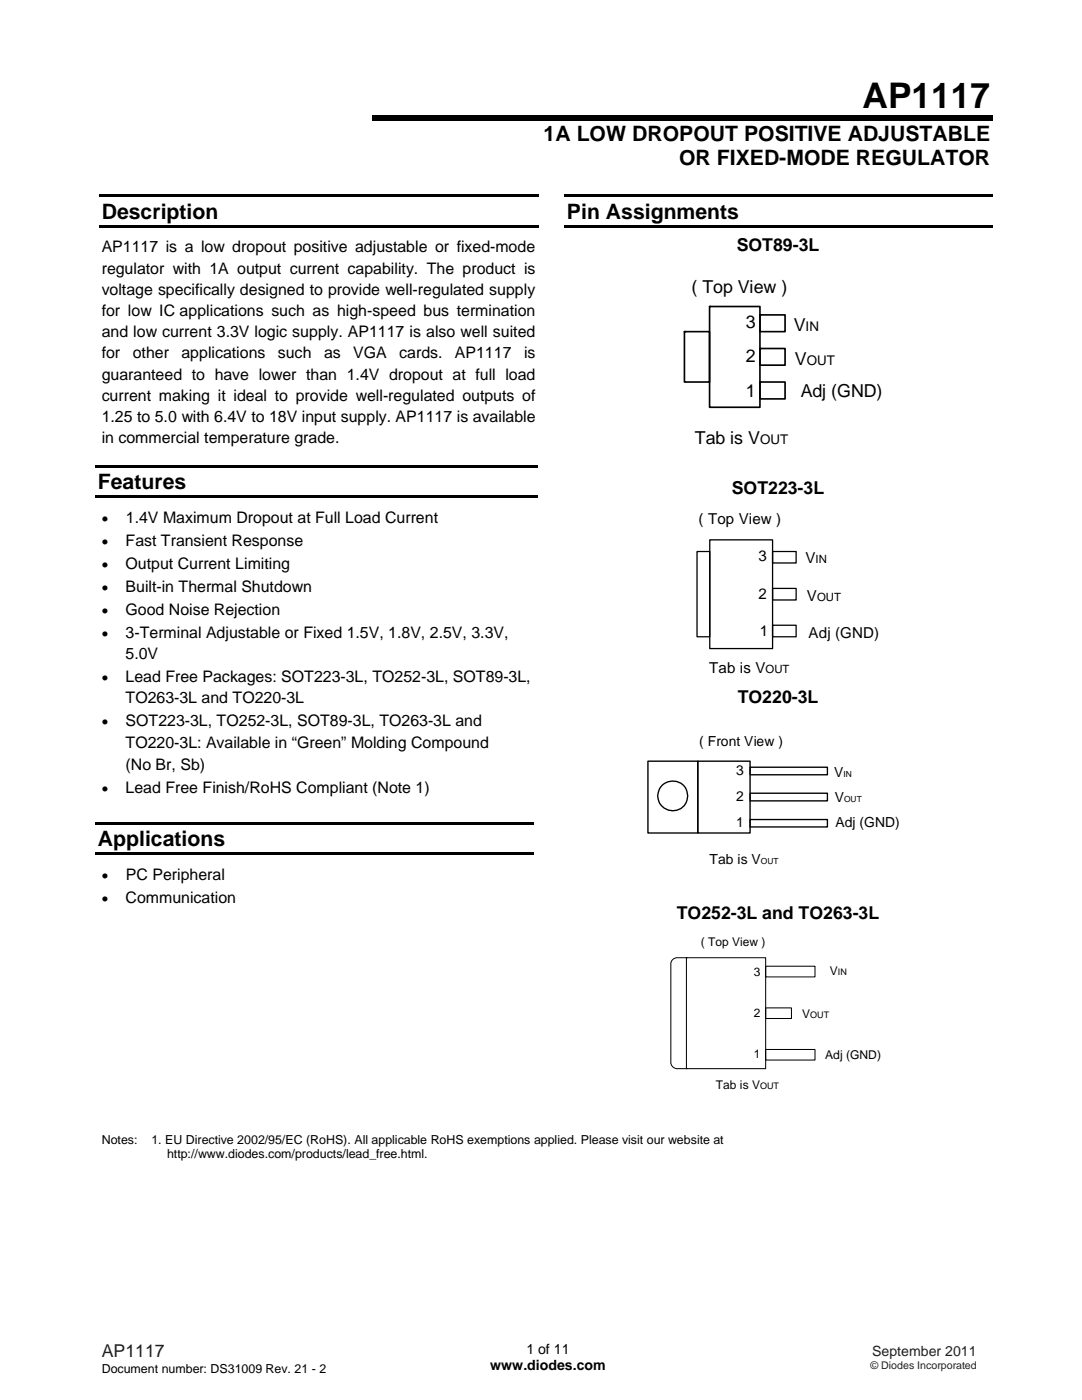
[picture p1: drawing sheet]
<svg xmlns="http://www.w3.org/2000/svg" width="216mm" height="279mm" viewBox="0 0 216 279" stroke-linecap="round" stroke-linejoin="round" font-family="sans-serif">
<defs><g id="words">
<text font-size="7" x="172.1" y="21.6">AP1117</text>
<g font-size="4.2">
<text x="108.5" y="28.1">1A LOW DROPOUT POSITIVE ADJUSTABLE</text>
<text x="135.5" y="33">OR FIXED-MODE REGULATOR</text>
<text x="20.3" y="43.6">Description</text>
<text x="113.1" y="43.6">Pin Assignments</text>
<text x="19.5" y="97.7">Features</text>
<text x="19.5" y="168.8">Applications</text>
</g>
<g font-size="3.6">
<text x="138" y="58.4">( Top View )</text>
<text x="148.8" y="65.4">3</text>
<text x="158.4" y="66">V</text>
<text x="148.8" y="72.2">2</text>
<text x="158.6" y="72.9">V</text>
<text x="148.8" y="79.2">1</text>
<text x="159.8" y="79.2">Adj (GND)</text>
<text x="138.7" y="88.6">Tab is V</text>
</g>
<g font-size="3.5">
<text x="147" y="50.1">SOT89-3L</text>
<text x="146" y="98.6">SOT223-3L</text>
<text x="147.2" y="140.2">TO220-3L</text>
<text x="135" y="183.4">TO252-3L and TO263-3L</text>
</g>
<text font-size="3.5" fill="#231f20" x="20.3" y="270.9">AP1117</text>
<g font-size="3.2">
<text x="20.3" y="50.4">AP1117 is a low dropout positive adjustable or fixed-mode</text>
<text x="20.3" y="54.6">regulator with 1A output current capability. The product is</text>
<text x="20.3" y="58.8">voltage specifically designed to provide well-regulated supply</text>
<text x="20.3" y="63.1">for low IC applications such as high-speed bus termination</text>
<text x="20.3" y="67.3">and low current 3.3V logic supply. AP1117 is also well suited</text>
<text x="20.3" y="71.5">for</text>
<text x="26.5" y="71.5">other</text>
<text x="36.2" y="71.5">applications</text>
<text x="55.4" y="71.5">such</text>
<text x="64.7" y="71.5">as</text>
<text x="70.5" y="71.5">VGA</text>
<text x="79.7" y="71.5">cards.</text>
<text x="90.8" y="71.5">AP1117</text>
<text x="104.6" y="71.5">is</text>
<text x="20.3" y="75.7">guaranteed to have lower than 1.4V dropout at full load</text>
<text x="20.3" y="80">current making it ideal to provide well-regulated outputs of</text>
<text x="20.3" y="84.2">1.25 to 5.0 with 6.4V to 18V input supply. AP1117 is available</text>
<text x="20.3" y="88.4">in commercial temperature grade.</text>
<text x="25.1" y="104.4">1.4V Maximum Dropout at Full Load Current</text>
<text x="25.1" y="109">Fast Transient Response</text>
<text x="25.1" y="113.5">Output Current Limiting</text>
<text x="25.1" y="118.1">Built-in Thermal Shutdown</text>
<text x="25.1" y="122.7">Good Noise Rejection</text>
<text x="25.1" y="127.3">3-Terminal Adjustable or Fixed 1.5V, 1.8V, 2.5V, 3.3V,</text>
<text x="25.1" y="131.5">5.0V</text>
<text x="25.1" y="136.1">Lead Free Packages: SOT223-3L, TO252-3L, SOT89-3L,</text>
<text x="25.1" y="140.4">TO263-3L and TO220-3L</text>
<text x="25.1" y="145">SOT223-3L, TO252-3L, SOT89-3L, TO263-3L and</text>
<text x="25.1" y="149.2">TO220-3L: Available in “Green” Molding Compound</text>
<text x="25.1" y="153.8">(No Br, Sb)</text>
<text x="25.1" y="158.3">Lead Free Finish/RoHS Compliant (Note 1)</text>
<text x="25.1" y="175.6">PC Peripheral</text>
<text x="25.1" y="180.1">Communication</text>
</g>
<g font-size="3">
<text x="139.4" y="104.5">( Top View )</text>
<text x="151.3" y="112">3</text>
<text x="160.7" y="112.4">V</text>
<text x="151.3" y="119.5">2</text>
<text x="161" y="120">V</text>
<text x="151.6" y="127">1</text>
<text x="161.4" y="127.4">Adj (GND)</text>
<text x="141.5" y="134.4">Tab is V</text>
</g>
<g font-size="2.8">
<text x="20.3" y="104.4">•</text>
<text x="20.3" y="109">•</text>
<text x="20.3" y="113.5">•</text>
<text x="20.3" y="118.1">•</text>
<text x="20.3" y="122.7">•</text>
<text x="20.3" y="127.3">•</text>
<text x="20.3" y="136.1">•</text>
<text x="20.3" y="145">•</text>
<text x="139.5" y="148.8">( Front View )</text>
<text x="146.9" y="154.7">3</text>
<text x="166.4" y="155.1">V</text>
<text x="20.3" y="158.3">•</text>
<text x="146.9" y="159.9">2</text>
<text x="166.6" y="160">V</text>
<text x="146.9" y="165.1">1</text>
<text x="166.7" y="165.1">Adj (GND)</text>
<text x="141.6" y="172.4">Tab is V</text>
<text x="20.3" y="175.6">•</text>
<text x="20.3" y="180.1">•</text>
<text x="97.8" y="273.5">www.diodes.com</text>
<text x="105" y="270.2">1 of 11</text>
</g>
<text font-size="2.8" fill="#231f20" x="174" y="270.6">September 2011</text>
<g font-size="2.7">
<text x="160.8" y="66">IN</text>
<text x="161" y="72.9">OUT</text>
<text x="151.7" y="88.6">OUT</text>
</g>
<g font-size="2.5">
<text x="20.3" y="228.3">Notes:</text>
<text x="30.2" y="228.3">1. EU Directive 2002/95/EC (RoHS). All applicable RoHS exemptions applied. Please visit our website at</text>
<text x="33.3" y="231.2">http://www.diodes.com/products/lead_free.html.</text>
<text x="20.3" y="274">Document number: DS31009 Rev. 21 - 2</text>
</g>
<g font-size="2.4">
<text x="139.8" y="188.9">( Top View )</text>
<text x="150.4" y="194.8">3</text>
<text x="165.6" y="194.6">V</text>
<text x="150.4" y="202.9">2</text>
<text x="160.1" y="203.2">V</text>
<text x="150.4" y="211.2">1</text>
<text x="164.7" y="211.4">Adj (GND)</text>
<text x="142.8" y="217.4">Tab is V</text>
</g>
<g font-size="2.3">
<text x="162.7" y="112.4">IN</text>
<text x="163" y="120">OUT</text>
<text x="152.7" y="134.4">OUT</text>
</g>
<text font-size="2.1" fill="#231f20" x="173.7" y="273.2">© Diodes Incorporated</text>
<g font-size="1.8">
<text x="167.2" y="194.6">IN</text>
<text x="161.7" y="203.2">OUT</text>
<text x="151.7" y="217.4">OUT</text>
</g>
<g font-size="1.7">
<text x="168.3" y="155.1">IN</text>
<text x="168.4" y="160">OUT</text>
<text x="151.8" y="172.4">OUT</text>
</g>
</g></defs>
<g fill="#000">
<path d="M19.8 38.8h87.6v.5h-87.6zM74.3 23.1h123.8v1.1h-123.8zM112.6 38.8h85.5v.5h-85.5zM19.8 44.9h87.6v.5h-87.6zM112.6 44.9h85.5v.5h-85.5zM19 92.8h88.4v.5h-88.4zM19 98.9h88.4v.5h-88.4zM19 164h87.6v.5h-87.6zM19 170.1h87.6v.5h-87.6z"/>
<circle cx="136.6" cy="66.2" r=".17"/>
<circle cx="141.6" cy="61.2" r=".17"/>
<circle cx="151.6" cy="69.6" r=".17"/>
<circle cx="151.6" cy="62.8" r=".17"/>
<circle cx="151.6" cy="76.2" r=".17"/>
</g>
<path d="M136.6 66.2h5v10h-5zM141.6 61.2h10v20.1h-10zM151.6 62.8h5.1v3.4h-5.1zM151.6 76.2h5.1v3.4h-5.1zM151.6 69.6h5.1v3.3h-5.1z" fill="none" stroke="#000" stroke-width=".33"/>
<path d="M139.1 110.1h2.5v17h-2.5zM141.6 107.7h12.6v21.7h-12.6zM154.2 117.4h4.7v2.3h-4.7zM154.2 110.1h4.7v2.3h-4.7zM154.2 124.8h4.7v2.3h-4.7z" fill="none" stroke="#000" stroke-width=".26"/>
<g fill="none" stroke="#000" stroke-width=".27">
<path d="M129.3 151.9h9.9v14.3h-9.9zM139.2 151.9h10.5v14.3h-10.5zM149.7 153.1h15.4v1.5h-15.4zM149.7 158.3h15.4v1.5h-15.4zM149.7 163.6h15.4v1.4h-15.4z"/>
<circle cx="134.2" cy="158.8" r="2.99"/>
</g>
<path d="M137 191.1h15.8v22.2h-15.8zM137.1 191.1h-2.1a1.28 1.28 0 0 0-1.1 1.2v19.7a1.28 1.28 0 0 0 1.1 1.3h2.1M152.8 192.8h9.8v2.2h-9.8zM152.8 201.1h5.1v2.2h-5.1zM152.8 209.4h9.8v2.2h-9.8z" fill="none" stroke="#000" stroke-width=".2"/>
<use href="#words"/>
</svg>
